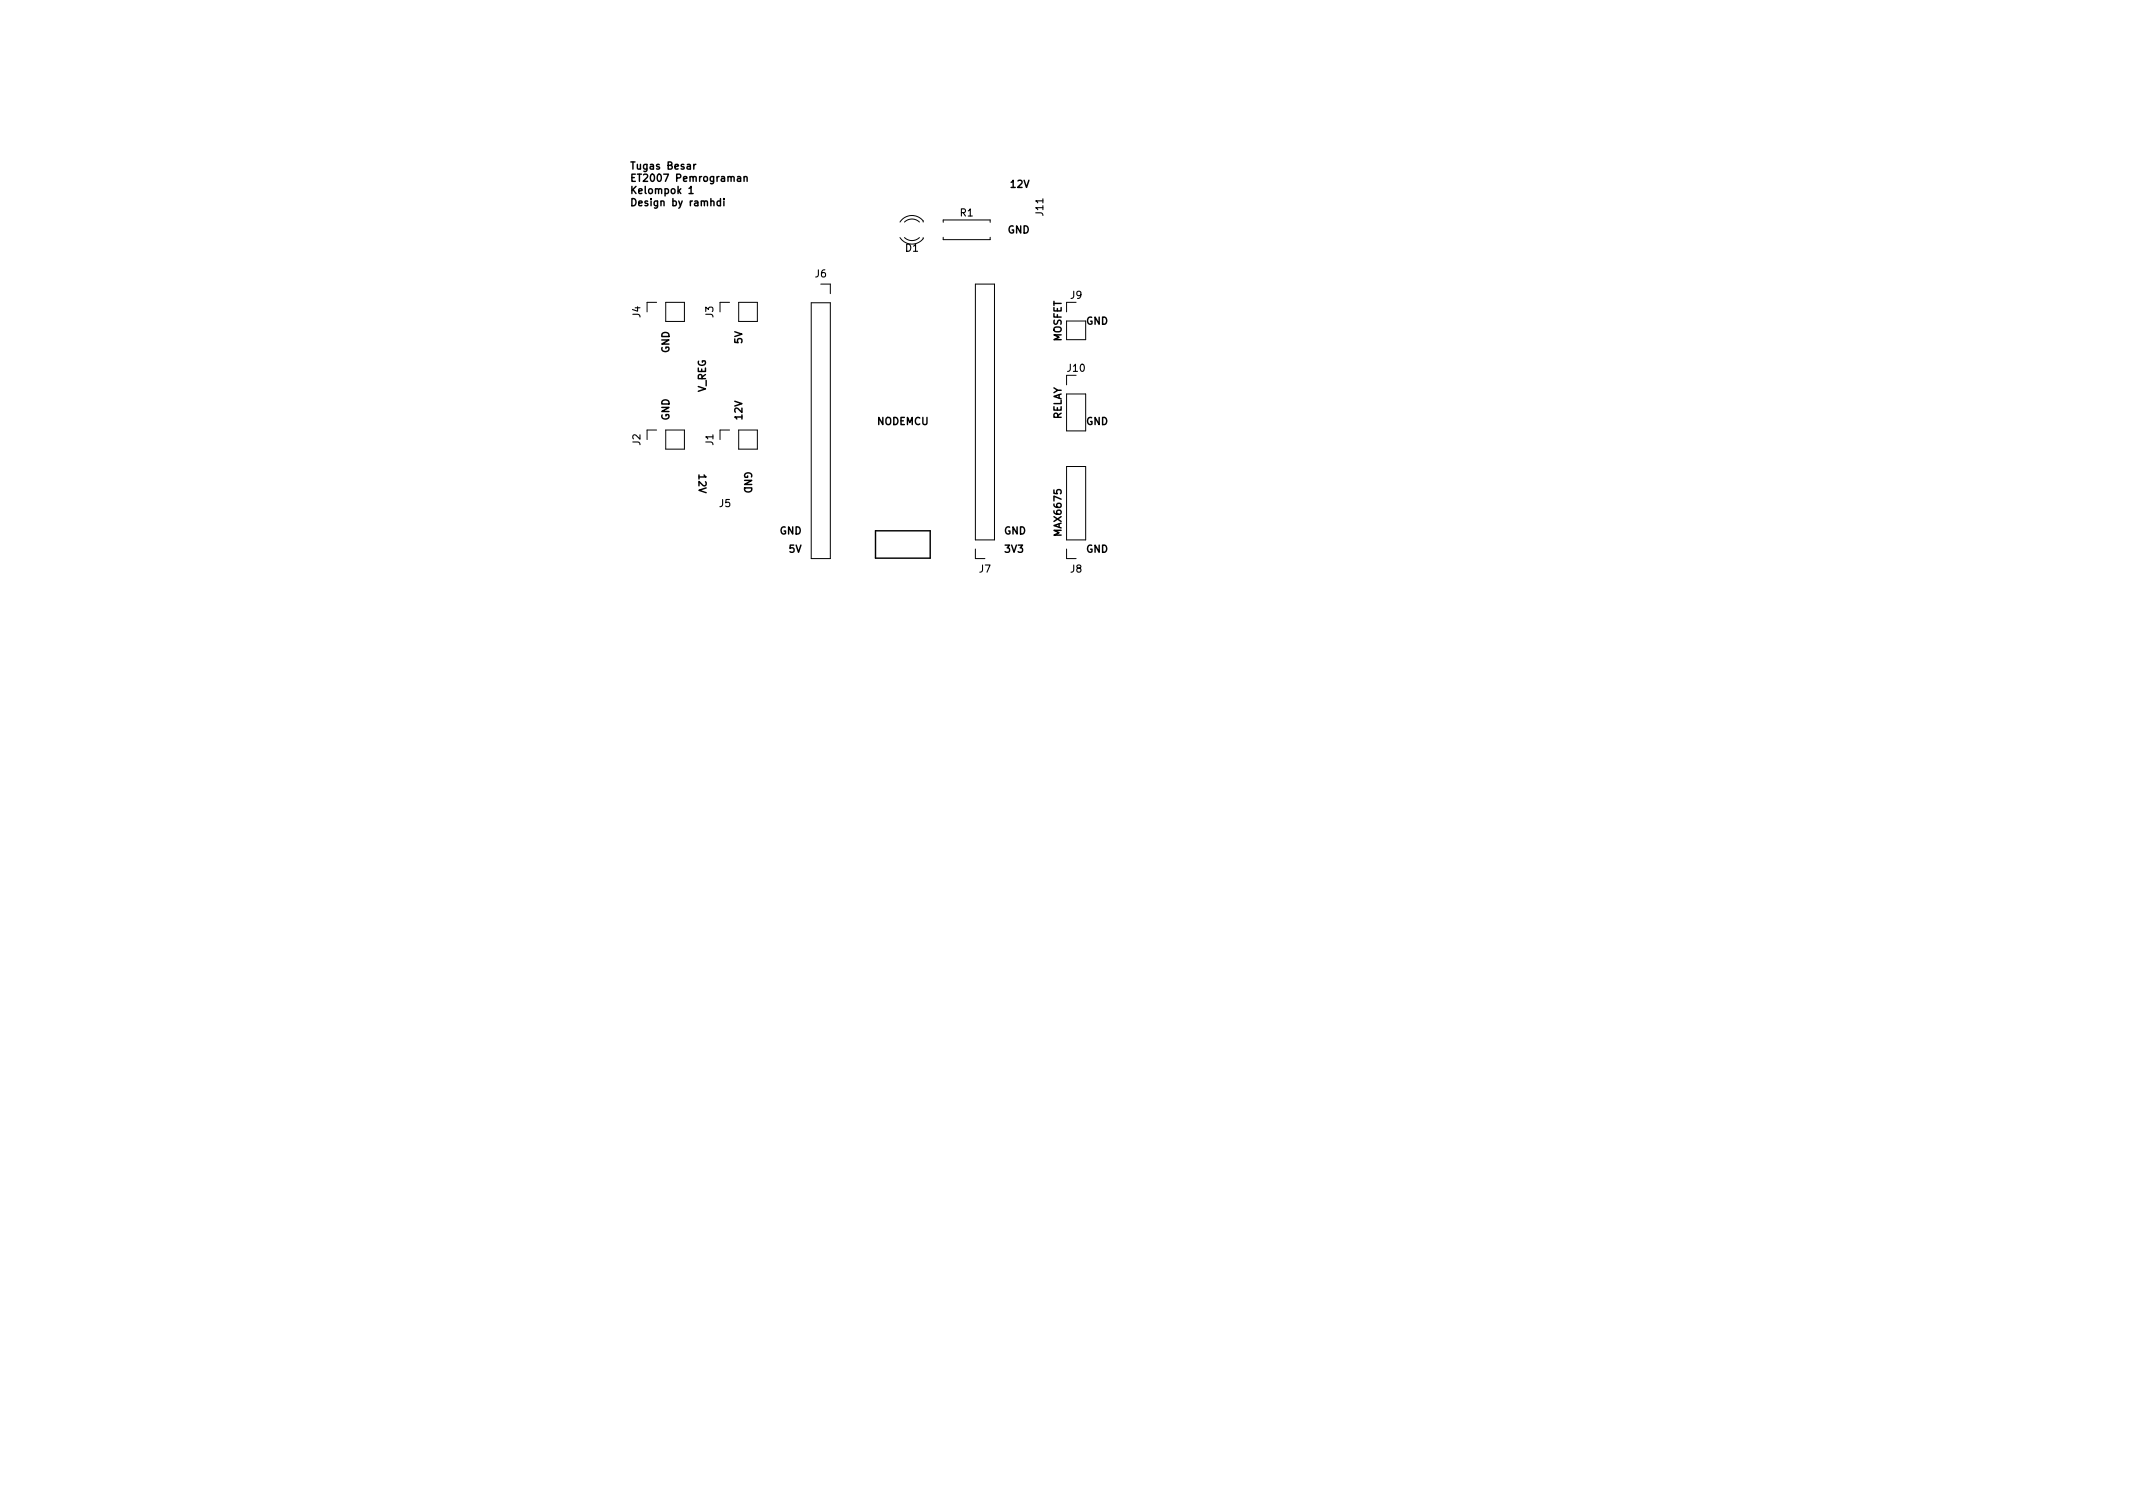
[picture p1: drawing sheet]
<svg xmlns="http://www.w3.org/2000/svg" width="297mm" height="210mm" viewBox="0 0 297 210" stroke-linecap="round" stroke-linejoin="round" font-family="sans-serif">
<defs><g id="words">
<g font-size="1.4">
<text x="87.6" y="23.6">Tugas Besar</text>
<text x="87.6" y="25.3">ET2007 Pemrograman</text>
<text x="87.6" y="27">Kelompok 1</text>
<text x="87.6" y="28.7">Design by ramhdi</text>
<text x="141" y="26.1">12V</text>
<text x="145.3" y="30" transform="rotate(-90 145.3 30)">J11</text>
<text x="126.1" y="35">D1</text>
<text x="133.7" y="30.1">R1</text>
<text x="140.4" y="32.5">GND</text>
<text x="113.5" y="38.6">J6</text>
<text x="149.1" y="41.6">J9</text>
<text x="89.2" y="44.2" transform="rotate(-90 89.2 44.2)">J4</text>
<text x="99.3" y="44.2" transform="rotate(-90 99.3 44.2)">J3</text>
<text x="103.4" y="47.7" transform="rotate(-90 103.4 47.7)">5V</text>
<text x="147.8" y="47.6" transform="rotate(-90 147.8 47.6)">MOSFET</text>
<text x="151.1" y="45.2">GND</text>
<text x="93.2" y="49.1" transform="rotate(-90 93.2 49.1)">GND</text>
<text x="148.7" y="51.8">J10</text>
<text x="93.2" y="58.7" transform="rotate(-90 93.2 58.7)">GND</text>
<text x="98.3" y="54.7" transform="rotate(-90 98.3 54.7)">V_REG</text>
<text x="103.4" y="58.7" transform="rotate(-90 103.4 58.7)">12V</text>
<text x="122.1" y="59.2">NODEMCU</text>
<text x="147.8" y="58.5" transform="rotate(-90 147.8 58.5)">RELAY</text>
<text x="151.1" y="59.2">GND</text>
<text x="89.2" y="62" transform="rotate(-90 89.2 62)">J2</text>
<text x="99.3" y="62" transform="rotate(-90 99.3 62)">J1</text>
<text x="103.6" y="65.7" transform="rotate(90 103.6 65.7)">GND</text>
<text x="97.3" y="66.4" transform="rotate(90 97.3 66.4)">12V</text>
<text x="100.2" y="70.6">J5</text>
<text x="108.7" y="74.4">GND</text>
<text x="110.1" y="76.9">5V</text>
<text x="139.7" y="76.9">3V3</text>
<text x="139.7" y="74.4">GND</text>
<text x="147.8" y="74.5" transform="rotate(-90 147.8 74.5)">MAX6675</text>
<text x="151.1" y="76.9">GND</text>
<text x="136.4" y="79.7">J7</text>
<text x="149.1" y="79.7">J8</text>
</g>
</g></defs>
<g fill="none" stroke="#000" stroke-width=".2">
<path d="M96 26.2l.2-.2v1M96 27h.5M96.6 22.9v.7M96.9 22.9l-.3 .2M100.3 28h-.3l-.1 .2 .1 .4h.3M100.3 27.7v1M100.8 27.7h.1M100.8 28v.7M102.7 24.6h.4v.7M103.1 24.8l-.3 .1-.1 .1 .1 .3 .3-.1M103.6 24.7l.2-.1h.2v.7M103.6 24.6v.7"/>
<path d="M121.9 73.9h7.6v3.8h-7.6z"/>
</g>
<g fill="none" stroke="#000" stroke-width=".14">
<path d="M114.3 39.6h1.3v1.3M125.3 33.1a1.99 1.99 0 0 0 3.3 .1v-.1M126 33.1a1.5 1.5 0 0 0 2 0M128 30.9a1.5 1.5 0 0 0-2 0M128.6 30.9a1.44 1.44 0 0 0-1.2-.9 1.99 1.99 0 0 0-2.1 .9M131.4 31v-.4h6.5v.4M131.4 33v.4h6.5v-.4M135.8 39.6h2.7v35.6h-2.7zM91.4 59.9h-1.3v1.3M91.4 42.1h-1.3v1.3M92.7 59.9h2.6v2.6h-2.6zM92.7 42.1h2.6v2.7h-2.6z"/>
<path d="M101.6 59.9h-1.3v1.3M101.6 42.1h-1.3v1.3M102.9 42.1h2.6v2.7h-2.6zM102.9 59.9h2.6v2.6h-2.6zM113 42.2h2.6v35.6h-2.6zM148.5 44.7h2.7v2.6h-2.7zM148.5 54.9h2.7v5.1h-2.7zM148.5 52.3v1.3M149.9 42.1h-1.4v1.3M135.8 76.4v1.4h1.4M148.5 65h2.7v10.2h-2.7zM148.5 76.4v1.4h1.4"/>
</g>
<use href="#words"/>
</svg>
